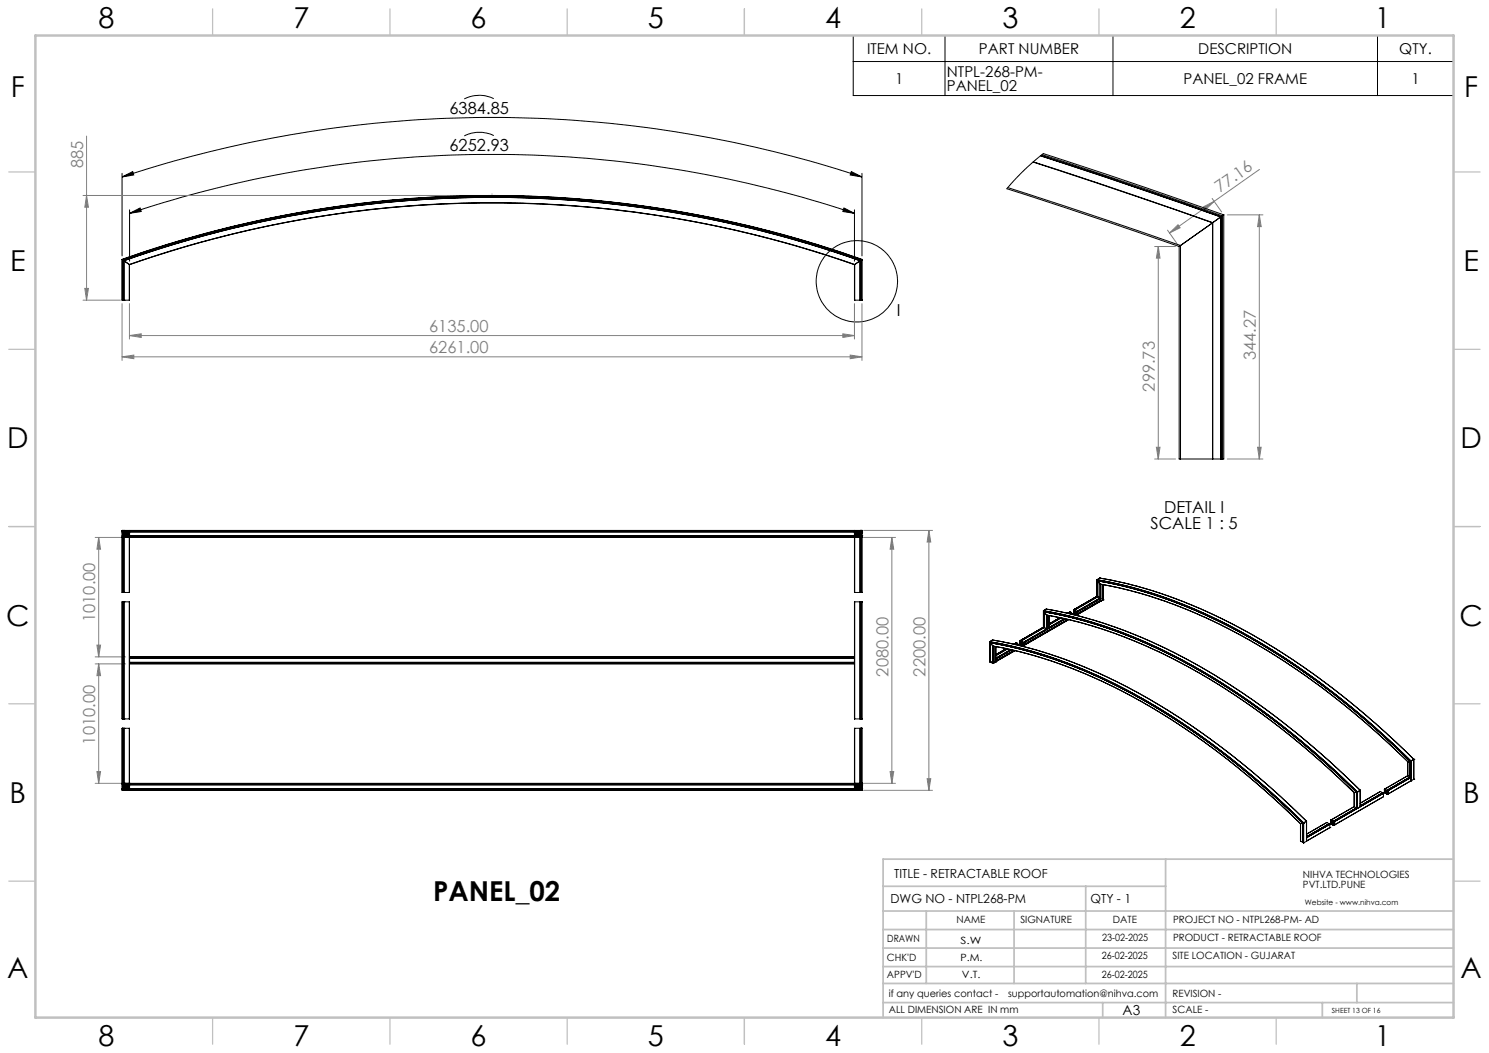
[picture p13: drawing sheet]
<svg xmlns="http://www.w3.org/2000/svg" width="420mm" height="297mm" viewBox="0 0 420 297" stroke-linecap="round" stroke-linejoin="round" font-family="sans-serif">
<defs><g id="words">
<g font-size="8.1">
<text x="27.8" y="8">8</text>
<text x="82.8" y="8">7</text>
<text x="132.8" y="8">6</text>
<text x="182.8" y="8">5</text>
<text x="232.8" y="8">4</text>
<text x="282.8" y="8">3</text>
<text x="332.8" y="8">2</text>
<text x="387.8" y="8">1</text>
<text x="3" y="27.2">F</text>
<text x="413" y="27.2">F</text>
<text x="2.8" y="76.5">E</text>
<text x="412.8" y="76.5">E</text>
<text x="2" y="126.5">D</text>
<text x="412" y="126.5">D</text>
<text x="1.7" y="176.5">C</text>
<text x="411.7" y="176.5">C</text>
<text x="2.7" y="226.5">B</text>
<text x="412.7" y="226.5">B</text>
<text x="2" y="275.7">A</text>
<text x="412" y="275.7">A</text>
<text x="27.8" y="295">8</text>
<text x="82.8" y="295">7</text>
<text x="132.8" y="295">6</text>
<text x="182.8" y="295">5</text>
<text x="232.8" y="295">4</text>
<text x="282.8" y="295">3</text>
<text x="332.8" y="295">2</text>
<text x="387.8" y="295">1</text>
</g>
<text font-size="7.8" x="122.2" y="254.1">PANEL_02</text>
<g font-size="4.7">
<text x="126.8" y="32.2" transform="rotate(-1 126.8 32.2)">6384.85</text>
<text x="126.8" y="42.6" transform="rotate(-1 126.8 42.6)">6252.93</text>
<text x="253" y="89.1">I</text>
<text x="324.5" y="149.3">SCALE 1 : 5</text>
<text x="328.3" y="144.8">DETAIL I</text>
</g>
<g font-size="4.7" fill="#808080">
<text x="23.4" y="47.4" transform="rotate(-90 23.4 47.4)">885</text>
<text x="344.1" y="54.4" transform="rotate(-35 344.1 54.4)">77.16</text>
<text x="121" y="93.6">6135.00</text>
<text x="121" y="99.6">6261.00</text>
<text x="354.2" y="101.6" transform="rotate(-90 354.2 101.6)">344.27</text>
<text x="325.7" y="110.5" transform="rotate(-90 325.7 110.5)">299.73</text>
<text x="26.9" y="175.5" transform="rotate(-90 26.9 175.5)">1010.00</text>
<text x="250.6" y="190.9" transform="rotate(-90 250.6 190.9)">2080.00</text>
<text x="261" y="190.9" transform="rotate(-90 261 190.9)">2200.00</text>
<text x="26.9" y="210" transform="rotate(-90 26.9 210)">1010.00</text>
</g>
<g font-size="4.2">
<text x="244.6" y="15.2">ITEM NO.</text>
<text x="276.1" y="15.2">PART NUMBER</text>
<text x="338" y="15.2">DESCRIPTION</text>
<text x="394.7" y="15.2">QTY.</text>
<text x="252.5" y="23.7">1</text>
<text x="267.1" y="21.6">NTPL-268-PM-</text>
<text x="333.8" y="23.7">PANEL_02 FRAME</text>
<text x="398.1" y="23.7">1</text>
<text x="267.1" y="25.7">PANEL_02</text>
</g>
<text font-size="3.9" x="316.7" y="286.4">A3</text>
<g font-size="3.5">
<text x="252.2" y="247.7">TITLE - RETRACTABLE ROOF</text>
<text x="251.2" y="254.8">DWG NO - NTPL268-PM</text>
<text x="307.6" y="254.8">QTY - 1</text>
</g>
<g font-size="2.8">
<text x="367.5" y="247.7">NIHVA TECHNOLOGIES</text>
<text x="367.5" y="250.5">PVT.LTD.PUNE</text>
<text x="269.8" y="260.4">NAME</text>
<text x="287.8" y="260.4">SIGNATURE</text>
<text x="313.9" y="260.5">DATE</text>
<text x="330.9" y="260.5">PROJECT NO - NTPL268-PM- AD</text>
<text x="250.3" y="265.7">DRAWN</text>
<text x="270.9" y="266.1">S.W</text>
<text x="310.9" y="265.5">23-02-2025</text>
<text x="330.9" y="265.5">PRODUCT - RETRACTABLE ROOF</text>
<text x="250.2" y="271.1">CHK'D</text>
<text x="250.2" y="275.8">APPV'D</text>
<text x="270.9" y="271.1">P.M.</text>
<text x="271.3" y="275.8">V.T.</text>
<text x="310.8" y="270.6">26-02-2025</text>
<text x="310.8" y="275.8">26-02-2025</text>
<text x="330.7" y="270.6">SITE LOCATION - GUJARAT</text>
<text x="250.7" y="281.1">if any queries contact -</text>
<text x="284.3" y="281.1">supportautomation@nihva.com</text>
<text x="330.7" y="281.1">REVISION -</text>
<text x="250.7" y="285.6">ALL DIMENSION ARE IN mm</text>
<text x="330.7" y="285.6">SCALE -</text>
</g>
<text font-size="2.1" x="368.1" y="255.1">Website - www.nihva.com</text>
<text font-size="2" x="375.7" y="285.6">SHEET 13 OF 16</text>
</g></defs>
<g fill="none" stroke="#000" stroke-width=".28">
<path d="M240.7 10h169.3v16.9h-169.3zM240.7 17.4h169.3M266.6 10v16.9M313.9 10v16.9M388.5 10v16.9M139.3 27.8a9.3 9.3 0 0 0-8.3 .1M139.3 38.2a9.4 9.4 0 0 0-8.3 .1M34.4 49.9l3-1.5 .3 1zM34.4 49.9a332.6 332.6 0 0 1 208.7 0M34.4 48.9v23.3M36.5 59.2v14.5M238.1 58.7l2.9 1.5-3.3-.5z"/>
<path d="M240.1 48.4l3 1.5-3.3-.5zM241 59.2v14.5M243.1 48.9v23.3M36.5 60.2l3-1.5 .3 1zM36.5 60.2a322.8 322.8 0 0 1 204.5 0"/>
<circle cx="241.7" cy="79.3" r="11.5"/>
</g>
<g fill="none" stroke="#808080" stroke-width=".28">
<path d="M24.4 38.4v46.3M23.4 55.1h114.4M24.4 55.1l.5 3.4h-1zM339.5 58.3l3-1.5-2.4 2.3zM341.9 56l2.7 3.8M342.5 56.8l-12.6 8.9M355.2 47.8l-12.7 9M325.7 69.5h5.9M326.7 69.5l.5 3.3h-1zM326.7 69.5v60M329.3 64.9l2.7 3.8M329.9 65.7l2.4-2.3 .6 .8z"/>
<path d="M346.2 60.6h10M355.2 60.6l.5 3.3h-1zM355.2 60.6v68.9M23.4 84.7h10.6M23.9 81.3h1l-.5 3.4zM34.4 85.7v16M36.5 94.6l3.3-.4v1zM36.5 85.7v9.9M36.5 94.6h204.5M237.7 94.2l3.3 .4-3.3 .6zM241 85.7v9.9M243.1 85.7v16"/>
<path d="M34.4 100.6l3.3-.4v1zM34.4 100.6h208.7M239.8 100.2l3.3 .4-3.3 .6zM325.7 129.5h5.9M326.2 126.1h1l-.5 3.4zM346.2 129.5h10M354.7 126.1h1l-.5 3.4zM26.8 151.6h8.7M27.8 151.6v33.7M27.8 151.6l.6 3.3h-1.1zM243.6 151.6h9M243.6 149.6h19.4"/>
<path d="M251.6 151.6l.5 3.3h-1zM251.6 151.6v69.3M262 149.6l.5 3.3h-1zM262 149.6v73.3M26.8 185.3h8.7M26.8 187.3h8.7M27.3 182h1.1l-.6 3.3zM27.8 187.3v33.6M27.8 187.3l.6 3.3h-1.1zM27.3 217.6h1.1l-.6 3.3zM251.1 217.6h1l-.5 3.3zM261.5 219.6h1l-.5 3.3z"/>
<path d="M26.8 220.9h8.7M243.6 220.9h9M243.6 222.9h19.4"/>
</g>
<path d="M138.8 54.6v.5M34.4 73.2a311 311 0 0 1 208.7 0M36.5 74.6a309.1 309.1 0 0 1 204.5 0" fill="none" stroke="#c0c0c0" stroke-width=".28"/>
<g fill="none" stroke="#c0c0c0" stroke-width=".35">
<path d="M60 2.5v7.5M110 2.5v7.5M160 2.5v7.5M210 2.5v7.5M260 2.5v7.5M310 2.5v7.5M360 2.5v7.5M2.5 48.5h7.5M410 48.5h7.5M2.5 98.5h7.5M410 98.5h7.5M2.5 148.5h7.5"/>
<path d="M410 148.5h7.5M2.5 198.5h7.5M410 198.5h7.5M2.5 248.5h7.5M410 248.5h7.5M60 287v7.5M110 287v7.5M160 287v7.5M210 287v7.5M260 287v7.5M310 287v7.5M360 287v7.5"/>
</g>
<g fill="none" stroke="#c0c0c0" stroke-width=".5">
<path d="M249.1 257h160.9M249.1 250h79.7M261.3 257v20.4M286 257v20.4M306.2 250v27.4M328.8 242.3v44.7M410 242.3h-160.9v44.7M249.1 272.6h160.9M249.1 267.4h160.9M249.1 262.2h160.9M249.1 277.4h160.9M382.7 277.4v5.4"/>
<path d="M249.1 282.8h160.9M311 282.8v4.2M373 282.8v4.2"/>
</g>
<path d="M10 10h400v277h-400z" fill="none" stroke="#c0c0c0" stroke-width=".7"/>
<g fill="#000">
<path d="M240.1 48.4l3 1.5-3.3-.5zM34.4 49.9l3-1.5 .3 1z"/>
<path d="M238.1 58.7l2.9 1.5-3.3-.5zM36.5 60.2l3-1.5 .3 1z"/>
</g>
<g fill="#808080">
<path d="M24.4 55.1l.5 3.4h-1zM23.9 81.3h1l-.5 3.4z"/>
<path d="M36.5 94.6l3.3-.4v1zM237.7 94.2l3.3 .4-3.3 .6zM34.4 100.6l3.3-.4v1zM239.8 100.2l3.3 .4-3.3 .6z"/>
<path d="M329.9 65.7l2.4-2.3 .6 .8zM339.5 58.3l3-1.5-2.4 2.3z"/>
<path d="M326.2 126.1h1l-.5 3.4zM326.7 69.5l.5 3.3h-1zM354.7 126.1h1l-.5 3.4zM355.2 60.6l.5 3.3h-1z"/>
<path d="M27.8 151.6l.6 3.3h-1.1zM27.3 182h1.1l-.6 3.3zM27.8 187.3l.6 3.3h-1.1zM27.3 217.6h1.1l-.6 3.3z"/>
<path d="M251.6 151.6l.5 3.3h-1zM251.1 217.6h1l-.5 3.3zM262 149.6l.5 3.3h-1zM261.5 219.6h1l-.5 3.3z"/>
</g>
<g fill="none" stroke="#000" stroke-width=".28">
<path d="M284.3 52.9l27 8.9 21.7 7.4M291.4 45.7l18.2 6 32.4 11.2M291.5 45.6l18.1 6 32.5 11.2M293.5 44l18.2 5.9 32.6 11.3M293.5 43.9l18.3 6 32.6 11.3M293.6 43.8l18.3 6 32.6 11.3M293.9 43.6l29.2 9.7 21.7 7.6M34.4 73.2l.1 11.5M34.4 73.2h.1M34.4 73.2a311 311 0 0 1 208.7 0M34.5 73.2a310.6 310.6 0 0 1 208.6 0M34.5 73.2v11.5"/>
<path d="M34.5 73.2v.1M34.5 73.3h.1M34.5 73.3v11.4M34.6 73.3h.1M34.6 73.3a310.8 310.8 0 0 1 208.4 0M34.6 73.3l.4 .3M35 73.6h.1M35 73.6a310.2 310.2 0 0 1 207.6 0M35 73.6v11.1M35 73.6l1.5 1M36.5 74.6h.1M36.5 74.6a309 309 0 0 1 204.6 0"/>
<path d="M36.5 74.6v10.1M36.5 74.6a309.2 309.2 0 0 1 204.5 0M241 74.6l.1 10.1M241.1 74.6h-.1M241.1 74.6v10.1M242.6 73.6h.1M242.6 73.6v11.1M242.6 73.6l-1.5 1M243 73.3h.1M243 73.3v11.4M243 73.3l-.4 .3M243.1 73.2v11.5"/>
<path d="M243.1 73.2l-.1 .1M243.1 73.2h.1M332.6 69.5v60h.4M333 69.2l-.4 .3M333 69.2v60.3M342 62.9v66.6M342 62.9l-9 6.3M342.1 62.8l-.1 .1M342.1 62.8v66.7M344.3 61.2l-2.2 1.6M344.3 61.2v68.3M344.4 61.2h-.1"/>
<path d="M344.4 61.2v68.3M344.5 61.1l-.1 .1M344.5 61.1v68.4M344.8 60.9l-.3 .2M344.8 60.9v68.6M345.2 60.6l-32.6-11.3-18.3-6-5.1 4.4-5.2 5.5 26.9 8.9 21.7 7.4M345.2 60.6v68.9h-.4M345.2 60.6l-.4 .3M34.5 84.7h2M34.5 84.7h.1M34.6 84.7h.1M35 84.7h.1"/>
<path d="M241.1 84.7h2M242.6 84.7h.1M243 84.7h.1M333 129.5h9M342 129.5h.1M342.1 129.5h2.2M344.3 129.5h.1M344.4 129.5h.1M344.5 129.5h.3M34.5 150.1h.1M34.5 151.5h.1M34.5 151.1h.1"/>
<path d="M34.5 151.6v15.5M34.5 149.7v.4M34.5 151.1v.4M34.5 151.6h.1M34.5 150.1h.5M34.5 150.1l.1 .2M34.5 149.6v.1M34.5 150.4h1.9M34.5 150.8h.1M34.5 150.4h.1M34.5 149.6h.1M34.5 150.8h1.9"/>
<path d="M34.5 150.4v.4M34.6 150.3h.1M34.6 150.8l-.1 .3M34.6 151.6h.1M34.6 150.8v16.3M34.6 150.3h.4M35 151.5h.1M35 149.6h.1M35 151.6h.1M35 149.6v.7M35 151.6h1.5M35 150.3h.1"/>
<path d="M35 149.6l-.5 .1M35 150.9v16.2M35.1 151.5h.1M35.1 151.2h.1M35.1 150.8v.1M35.1 150.1h1.3v.2M35.1 150.3h.1M35.1 150.1h.1M35.1 150h.1M35.1 149.6v.1M35.1 149.7v.3M35.1 150.1v.2"/>
<path d="M35.1 150.9v.2M35.1 151.2v.3M35.1 150.3h1.3M35.1 151.5h1.3M35.1 150h1.1M35.1 151.2h1.1M35.1 151.1h1.3M35.1 149.7h1.3M35.1 150.9h1.3M35.2 151.1h.1M35.3 150.1h.1M35.3 151.1l-.1 .1"/>
<path d="M35.3 151.1h.1M36.2 151.1l.2 .3M36.2 151.1h.1M36.2 150.1h.1M36.4 149.8h.1M36.4 151.4h.1M36.4 151.4v.1M36.4 149.8l-.2 .3M36.4 151.5h.1M36.4 150.8v.1M36.4 150.3h.1M36.4 149.6v.1"/>
<path d="M36.4 150h.1M36.4 150.9v.2h-1.3M36.4 150.8h.1M36.4 149.7v.1M36.4 149.9h-.1l.1 .1M36.4 151.3l.1 .1M36.4 151.2h-.1l.1 .1M36.4 150.4v.4M36.5 149.9h204.6M36.5 151.2h204.6M36.5 151.3h204.6M36.5 150h204.6"/>
<path d="M36.5 149.6h.1M36.5 149.6h-2.1l.1 2M36.5 151.6h.1M36.5 149.6h204.6M36.5 151.6v15.5M36.5 151.5v.1M36.5 149.8l-.1 .1M36.5 151.1l-.1 .1M36.5 151.6h204.5M36.5 149.6v.2M36.5 150v1.1M36.5 151.4v.1"/>
<path d="M36.5 151.5h204.5M36.5 149.6h204.5M36.5 149.8h204.5M36.5 151.1h204.5M36.5 151.4h204.5M36.5 150h204.5M241 151.5l.1 .1M241 151.1l.1 .1M241 149.8l.1 .1M241 151.6l.1 15.5M241 151.6h.1M241 149.6v.2"/>
<path d="M241 150v1.1M241 151.4v.1M241.1 151.3l-.1 .1M241.1 149.6h2v2M241.1 149.6h-.1M241.1 151.6v15.5M241.1 151.6h1.5M241.1 149.9h.2l-.2 .1M241.1 151.2h.2l-.2 .1M241.1 149.7l.1 .1M241.1 151.5h.1M241.1 151.1h.1"/>
<path d="M241.1 150.8h.1M241.1 150.3h.1M241.1 150h-.1M241.1 150.8h1.9M241.1 150.4h1.9M241.1 150.1v.2M241.1 150.4v.4M241.1 150.9v.2M241.1 150.3h1.4M241.1 151.5h1.4M241.1 150.1h1.4M241.1 151.1h1.4"/>
<path d="M241.1 149.7h1.4M241.1 150.9h1.4M241.2 149.8h.1M241.2 151.4h.1M241.2 150.8l-.1 .1M241.2 151.4l-.1 .1M241.2 149.8l.1 .3M241.2 150.1h-.1M241.2 149.6l-.1 .1M241.2 151.1h1.3M241.3 150.1h.1M241.3 151.1l-.1 .3"/>
<path d="M241.3 150h1.2M241.3 151.2h1.2M242.3 151.1h.1M242.3 150v.1M242.3 150.1h.1M242.5 150h.1M242.5 149.6v.1M242.5 150.8v.1M242.5 151.5h.1M242.5 151.2h.1M242.5 151.1h.1M242.5 150.3h.1"/>
<path d="M242.5 150.1h.1M242.5 149.7h.1M242.5 150.9h.1M242.5 149.7v.3M242.5 150.1v.2M242.5 150.9v.2M242.5 151.2v.3M242.6 150.9v16.2M242.6 150.3h.1M242.6 149.6h.4M242.6 151.5h.1M242.6 150.3h.4"/>
<path d="M242.6 150.1h.4M242.6 151.6h.1M242.6 149.6h.1M242.6 149.6v.7M243 150.3h.1M243 149.6h.1M243 151.6h.1M243 151.5h.1M243 150.8v.1M243 149.6v.5M243 150.8v16.3M243 150.9l.1 .2"/>
<path d="M243 149.6l.1 .5M243 150.4h-1.9M243 150.8h.1M243 150.4h.1M243 150.1h.1M243 150.4v.4M243 150.8h-1.8M243 150.1v.2M243.1 150.1h.1M243.1 151.1h.1M243.1 151.6v15.5M243.1 151.5h.1"/>
<path d="M243.1 151.1v.4M243.1 150.1l-.1 .2M34.5 169.8v33M34.5 169.8h2M34.5 167.1h2M34.5 169.8h.1M34.5 167.1h.1M34.6 169.8h.1M34.6 167.1h.1M35 169.8h.1M35 167.1h.1M35 169.8v33"/>
<path d="M36.5 169.8v33M241.1 169.8v33M241.1 169.8h2M241.1 167.1h2M242.6 169.8h.1M242.6 167.1h.1M242.6 169.8v33M243 169.8h.1M243 167.1h.1M243 169.8v33M243.1 169.8v33M294.3 172.3h.1"/>
<path d="M294.3 176.9h.1M294.3 172.3l4.6 .9 6.3 1.5a160.8 160.8 0 0 1 53.2 27.5l7.2 5.7 5.6 4.6 11.6 10.9M294.3 172.3a138.2 138.2 0 0 1 50.4 20.3l10.5 7.2 10.5 8 7.9 6.8 9.3 8.8M294.3 172.3l.1 4.6M294.3 176.9l-6.6 3.8M294.4 172.3h.1M294.4 172.3l.2 .1M294.4 176.9h.1l-6.7 3.9M294.4 176.9l-6.6 3.8M294.5 172.6h.1M294.5 177h.1M294.5 172.6l10.1 2.2 11 3.5 10.4 4.4 12.2 6.3 12.1 7.6 10.4 7.6 11.9 9.8 10 9.4"/>
<path d="M294.5 172.6l3.8 .7 7.8 1.9 10.3 3.4 4 1.6 8.9 4.1 10.5 5.6 10.5 6.7 12.8 9.5 8.7 7.2 10.8 10.1M294.5 172.6v4.4M294.5 177l-6.6 3.8M294.5 172.6l.7 .9M294.5 177l.7 .4M294.5 176.8l-.1 .1M294.5 172.6l8.5 1.7 4.7 1.3 7.2 2.4 10.4 4.3 7.2 3.6 4.9 2.6 11.3 7 12.1 8.7 12.6 10.5 9.2 8.7M294.5 172.5v.1M294.5 172.6l9.3 2 6.3 1.8 5.5 1.9 11.2 4.8 11.4 5.9 11.3 7 11.3 8.2 12.6 10.5 9.2 8.7M294.5 172.4v.2M294.6 172.4l10.6 2.3 6.3 2 6.4 2.3 4.9 2 7.2 3.4 9.8 5.4 9.7 6.1 5.7 3.9 7.2 5.5 11.9 10 8.5 8.1M294.6 172.4v.2l.3-.2"/>
<path d="M294.7 172.4v.1M295.1 171.8h.1M295.1 171.8a138.3 138.3 0 0 1 51.2 20.9l9.7 6.6 9.7 7.4 9.4 8.1 8.5 8.1M295.1 171.8l-.8 .5M295.1 171.8l9.4 2 5.9 1.7 6.1 2.1 6 2.4 6.1 2.8 10 5.3 12.3 7.6 11.4 8.3 12 10.1 9.4 8.8M295.2 177.4h.1M295.2 173.5l10.8 2.4 10.3 3.4 5.7 2.3 6.4 3 10.6 5.6 11.3 7.2 10.5 7.6 11.9 9.9 9.3 8.7M295.2 173.5h.1M295.2 173.5v3.9M295.2 177.4l-6.6 3.8M295.2 173.5l9.4 2 9.7 3.1 7.5 3 5.3 2.4 9.9 5.1 11.5 7.1 6.9 4.7 6 4.6 11.2 9.3 9.4 8.8M295.3 177.4h.1"/>
<path d="M295.3 177.3h.1M295.3 173.5v3.9M295.3 177.4h-.1M295.3 173.5v3.8M295.4 173.5v3.8M295.8 176.9l.1 .1M295.8 173.6v3.5M295.8 177.1l-.4 .2M295.9 177l-.1 .1M295.9 177h.1M295.9 173.6v3.4M296 176.9h.1"/>
<path d="M296 173.6v3.3M296 176.9l-.1 .1M299 174.2l-3 1.7M299.1 174.2l-3.1 1.8M299.3 174.3l-3.3 1.9M300.2 174.5l-4.2 2.4M300.3 174.5l-11.7 6.8M300.5 174.6l-11.9 6.8M301.2 174.7l-12.6 7.3M301.2 174.7l-12.6 7.4M301.3 174.8l-12.7 7.3M301.4 174.8l-12.8 7.4"/>
<path d="M301.7 172.6l-.6 .4M301.8 172.6h.1M301.8 172.7h.1M301.8 172.7l-.6 .3M301.8 172.6v.3M301.8 172.6l-.6 .4M301.9 172.8h.1M301.9 172.8l-.5 .2M301.9 172.8l.7 .3M302.6 173.2h.1M302.6 173.1v.1M302.6 173.1l-.3 .1"/>
<path d="M302.6 173.2l-.2 .1M302.9 172h.1M302.9 172.9v.1M302.9 172.2h.1M302.9 172.4h.1M302.9 172.6h.1M302.9 172.8h.1M302.9 172.9h.1M302.9 173h.1M302.9 172v1M302.9 172.4l.2 .1M302.9 172.6l.2 .5"/>
<path d="M302.9 172.6l.8 .4M302.9 172.4l.8 .5M303 172.7l-.1 .1M303 172.5l-.1 .1M303.1 173h.1M303.1 172.5h.1M303.1 172.2h.1M303.1 172.1h.1M303.1 172.1l-.2 .1M303.1 172.8l-.2 .2M303.1 172.1v.4M303.1 172.1l.6 .4"/>
<path d="M303.1 173.1l.6 .4M303.1 172.5l-.2 .1M303.1 172.3l-.2 .1M303.1 172.8h.1M303.1 172.9h.1M303.1 172.3v.1M303.1 172.4h.1M303.1 172.8l.6 .3M303.1 173.1l.6 .3M303.1 172.2l.6 .3M303.1 172.5l.6 .3M303.2 172.9h.1"/>
<path d="M303.2 172.4h.1M303.2 172.4l.2-.1-.3 .2M303.2 172.8l-.1 .1M303.3 172.3h-.2M303.3 172.9h-.1M303.4 172.3l-.2 .1M303.4 172.9l-.3 .2M303.6 173.1l.1 .3M303.6 173.1h.1M303.6 173.1l.1 .1M303.7 173.2h.1M303.7 173.4h.1"/>
<path d="M303.7 173h.1M303.7 172.5h.1M303.7 172.8h.1M303.7 172.5v.2M303.7 172.6h.1M303.7 172.6v.1M303.7 173.2v.1M303.7 173.3h.1M303.7 172.5h-.1M303.7 173.1h-.1M303.7 172.5v.1M303.7 172.7v.5"/>
<path d="M303.7 173.4v.1M309.4 168.2h.1M309.4 163.5l.1 4.9M309.4 168.2l-6.5 3.8M309.5 163.6h.1M309.5 163.5v.1M309.5 163.6a138.5 138.5 0 0 1 51.1 20.9l11.3 7.8 8 6.2 9.5 8.1 8.5 8.1M309.5 163.5l9.3 2 6.3 1.8 5.6 2 9.6 4 5.7 2.7 6.5 3.5 11.4 7 12.1 8.8 9.6 7.8 12.4 11.5M309.5 168.2l-6.6 3.8M309.5 168.2h.1M309.5 163.6l.2 .1M309.5 163.6v4.8"/>
<path d="M309.6 163.8h.1M309.6 163.8l7 1.4 5.5 1.5 8.7 2.9 11.2 4.7 10.5 5.5 10.5 6.5 11.3 7.9 5.5 4.4 7.1 6 10.9 10.1M309.6 163.8l10.9 2.4 4.7 1.4 7.2 2.6 12 5.3 9.7 5.2 12.1 7.7 10.5 7.7 9.5 7.8 11.6 10.8M309.6 168.3h.1M309.6 168.3l-6.5 3.8M309.6 163.8l.7 .9M309.6 168.3l.7 .4M309.7 163.8l5.3 1 5.5 1.4 4.7 1.4 7.2 2.6 5.6 2.3 6.4 3 9.7 5.2 11.3 7.2 10.5 7.5 11.8 9.9 10.1 9.4M309.7 163.7l-.1 4.6M309.7 163.7l6.7 1.3 4.7 1.2 10.4 3.4 8 3.4 4.8 2.3 10.6 5.7 10.5 6.7 5.7 4 7.2 5.5 9.5 8 10.1 9.5M309.8 163.7v.1M310 163.7l-.3 .1"/>
<path d="M310.2 163.1l8.7 1.7 10.5 3.2 5.2 2 7.7 3.4 11.5 5.9 10.7 6.6 12.2 8.8 11.2 9.3 10.9 10.2M310.2 163.1l10.9 2.3 10.3 3.4 9.7 4 12.2 6.3 11.4 7 11.3 8.1 11.9 9.8 10.9 10.2M310.2 168.8l.1 .1M310.2 169.5h.1M310.2 163.1l-.7 .4M310.3 164.7l10.1 2.3 10.5 3.4 11.4 4.8 10.7 5.6 11.4 7.2 9.9 7 11.2 9.1 11.6 10.7M310.3 164.7a137.6 137.6 0 0 1 50.3 20.8l8.1 5.4 11.2 8.5 7.9 6.8 9.3 8.6M310.3 168.7h.1M310.3 168.9h.1M310.3 169.5v.1M310.3 164.7h.1M310.3 168.7l-6.6 3.8"/>
<path d="M310.3 164.7v4M310.3 168.9l-6.6 3.7M310.3 169.5l-6.6 3.8M310.3 169.6h.1M310.3 168.8h.1M310.3 169.4v.1M310.3 168.8l-6.6 3.8M310.3 169.4l-6.6 3.8M310.3 169.6l-6.6 3.9M310.3 168.7v.8M310.3 168.9l-6.6 3.8M310.3 169.6l-6.6 3.8"/>
<path d="M310.3 164.8v4.8M310.4 169.6h.1M310.4 169.5h.1M310.4 169.6h-.1M310.4 164.8v4.8M310.5 164.8v4.7M311 169.3h.1M311 169.2h.1M311 169.3l-.5 .2M311 164.9v4.4M311.1 164.9v4.3M311.1 169.2h.1"/>
<path d="M36.5 187h204.5M36.5 185.7h204.5M36.5 186.9h204.5M36.5 185.5h204.5M36.5 185.3h204.5M36.5 185.7h.1M36.5 187h.1M36.5 185.3h.1M36.5 186.8h204.5M241 187.2h-204.5l204.5 .1M279.2 181h.1M279.2 186.6v.1"/>
<path d="M279.2 181l3.8 .7 7.8 2 11.2 3.7 10.5 4.5 11.3 6.1 12.2 7.7 10.5 7.7 10.3 8.6 10.9 10.1M279.2 181l4.6 .9 6.3 1.5a162.5 162.5 0 0 1 55.6 29.4l11.9 9.8 10.1 9.5M279.2 181v5.7M279.2 181v.1M279.2 186.7h.1M279.2 181.1h.1M279.2 181.1l3.9 .7 7.8 1.9 10.3 3.4 10.5 4.5 12.1 6.4 11.4 7.2 10.5 7.6 11.9 9.9 10.1 9.4M279.2 181.1v5.6M279.4 181.3h.1M279.4 186.8h.1M279.4 181.3l5.4 1 6.2 1.6 10.3 3.5 4 1.5 8 3.7 10.5 5.6 9.8 6.1 10.4 7.4 5.6 4.4 7.1 6 10.8 10.1M279.4 181.3l5.4 1 6.2 1.6 9.5 3.1 11.2 4.8 11.3 5.9 11.4 7.1 10.4 7.5 10.3 8.4 5.5 4.9 6.9 6.6"/>
<path d="M279.4 181.3l.6 .9M279.4 186.8l.6 .3M279.4 186.5l-.2 .1M279.4 181.3l5.3 1 7.1 1.8 10.3 3.5 10.5 4.6 11.2 6 12.2 7.7 10.4 7.6 11.1 9.2 10 9.5M279.4 181.3l3.8 .7 7 1.7 6.3 1.9 5.6 2 7.2 3.1 4.8 2.3 9.7 5.2 12.2 7.7 10.4 7.6 11.1 9.2 10 9.5M279.4 181.1v5.7M279.5 181.1v.2M279.7 181.1l-.2 .2M280 180.5l4.9 1 5.9 1.4 5.3 1.6 6.8 2.4 9.9 4.3 11.5 6 10.7 6.7 11.4 8.3 10.5 8.6 11.6 10.8M280 180.5l6.9 1.4 5.5 1.5 9.6 3.2 8.1 3.3 4.8 2.3 9.8 5.3 11.3 7.1 11.3 8.3 9.6 7.9 11.6 10.8M280 180.5l-.8 .5M280 182.2h.1"/>
<path d="M280 187.1h.1M280 182.2l1.6 .3a142 142 0 0 1 52 22.5l6.4 4.5 8.8 6.7 8 6.7 10.1 9.4M280 182.2v4.9M280.1 182.2l9.3 2.1 4.5 1.3 7.5 2.6 9.1 3.8 12.2 6.3 9.9 6.1 6.9 4.7 6 4.5 11.2 9.3 10.1 9.4M280.1 182.2v4.9M280.1 187.1h.1M280.1 187h.1M280.2 187h.1M280.2 182.2l-.1 4.9M280.2 182.3v4.7M280.7 186.8h.1M280.7 186.7h.1"/>
<path d="M280.7 186.8l-.5 .2M280.7 182.3v4.5M280.8 182.3v4.4M280.9 186.7h.1M280.9 186.5h.1M280.9 185.7h.1M280.9 185.8l4.4-2.5zM280.9 186.4h.1M280.9 182.4v4.3M280.9 186.7h-.1M283.8 182.9l-2.9 1.8 3-1.7M284 183l-3.1 1.7"/>
<path d="M284.2 183l-3.3 1.9M285.1 183.2l-4.2 2.4M285.2 183.2l-4.3 2.5M285.3 183.3l-4.4 2.5M285.4 183.3l-4.5 2.5M286.1 183.4l-5.2 3M286.1 183.5l-5.2 3M286.2 183.5l-5.3 3M286.3 183.5l-5.4 3.2M286.6 181.4h.1M286.6 181.4l-.6 .3M286.6 181.4l-.5 .3 .5-.3"/>
<path d="M286.6 181.4v.2M286.8 181.5h.1M286.8 181.5l-.5 .3M286.8 181.5l.6 .4M287.4 182h.1M287.4 181.9h.1M287.4 181.9l-.2 .1M287.5 182h-.1M287.5 181.9l-.2 .1M287.5 181.9v.1M287.7 180.7h.1M287.7 180.7l.1 1"/>
<path d="M287.8 180.7v.1M287.8 180.8h.1M287.8 180.9v.1M287.8 181.1h.1M287.8 181.4h.1M287.8 181.5h.1M287.8 181.7h.1M287.8 181.3h.1M287.8 181.7l.1-.1-.1 .1M287.8 180.8v.9M287.8 181.1l.1 .1M287.8 181.4l.1 .1"/>
<path d="M287.8 181.3l.8 .5M287.8 181.1l.8 .5M287.9 181.4l-.1 .1M287.9 181.8h.1M287.9 181.2h.1M287.9 180.9h.1M287.9 180.8h.1M287.9 181.5h.1M287.9 181.2l-.1 .1M287.9 181l-.1 .1M287.9 180.8v.4M287.9 181.5v.3"/>
<path d="M287.9 180.8l.7 .4M287.9 181.8l.7 .4M287.9 180.8l-.1 .1M287.9 181.5l-.1 .2M288 181.5h.1M288 181.8h.1M288 180.9h.1M288 181.1h.1M288 181.2h.1M288 181.5l.6 .3M288 180.9v.3M288 181.5v.3"/>
<path d="M288 181.8l.6 .3M288 180.9l.6 .3M288 181.2l.6 .3M288.1 181.6h.1M288.1 181.1h.1M288.1 181.1l.2-.1-.3 .2M288.1 181.5v.1M288.1 181l-.1 .1M288.2 181.6l-.1 .1M288.2 181l-.1 .1M288.3 181.6l-.3 .2M288.5 181.9v.2"/>
<path d="M288.5 181.9h.1M288.5 181.4h.1M288.5 182.1h.1M288.5 181.3v.1M288.6 181.2v.1M288.6 181.3h.1M288.6 181.3v.1M288.6 181.4h.1M288.6 182v.1M288.6 182.1h.1M288.6 182.2h.1M288.6 181.9h-.1"/>
<path d="M288.6 181.8h.1M288.6 181.6h.1M288.6 181.3h-.1M288.6 181.2h.1M288.6 181.5h.1M288.6 181.2l-.1 .1M288.6 181.8l-.1 .1M288.6 181.6v.3M288.6 181.4v.6M288.6 181.3l11.8-6.8-11.8 6.9M288.6 182.1v.1M34.5 205.4v15.5"/>
<path d="M34.5 202.8h2M34.5 205.4h2M34.5 202.8h.1M34.5 205.4h.1M34.5 205.4l.1 16.2M34.6 202.8h.1M34.6 205.4h.1M35 202.8h.1M35 205.4h.1M35 205.4v16.2M36.5 205.4v15.5M241.1 205.4l-.1 15.5"/>
<path d="M241.1 205.4v15.5M241.1 202.8h2M241.1 205.4h2M242.6 202.8h.1M242.6 205.4h.1M242.6 205.4v16.2M243 202.8h.1M243 205.4h.1M243 205.4v16.2M243.1 205.4v15.5M397.1 214.8h.1M397.1 218.8h.1"/>
<path d="M397.1 214.8v4M397.1 218.8l-6.6 3.8M397.1 218.8l.7 .3M397.7 219.2v.2M397.8 214.7h.1M397.8 219.1v.1M397.8 219.2h.1M397.8 219.1l-6.6 3.9M397.8 214.7v4.7M397.8 214.7l-.7 .1M397.9 214.6l-.1 .1M397.9 214.7h.1"/>
<path d="M397.9 219.2h.1M397.9 214.7v4.6M397.9 219.2l-6.6 3.9M397.9 219.2v.1M397.9 219.3l-6.5 3.8M398 214.6l-.1 .1M398 214.6v5.6M398.8 214.2h.1M398.8 219.8h.1M398.8 214.2v5.6M398.8 214.2l-.8 .4M398.8 219.8l-.8 .4"/>
<path d="M34.5 221h.1M34.5 220.9v2h2M34.5 222.8h.1M34.5 221.4h.1M34.5 222.5h.1M34.5 221v.4M34.5 222.5v.3M34.5 220.9h.1M34.5 222.8h.5M34.5 222.5h.5M34.5 221.4l.1 .2M34.5 221.8h1.9"/>
<path d="M34.5 222.1h.1M34.5 222.9h.1M34.5 222.8l.1 .1M34.5 222.1h1.9M34.5 221.8v.3M34.6 221.6h.1M34.6 221h-.1M34.6 222.2h.1M34.6 220.9h.1M34.6 222.9h.1M34.6 221.6h.4M34.6 222.2h.4"/>
<path d="M34.6 222.2l-.1 .3M35 220.9h.1M35 221h.1M35 222.8v.1M35 222.9h.1M35 220.9h1.5M35 221.6h.1M35 222.8h.1M35 222.2h.1M35 222.2v.7M35.1 221h.1M35.1 222.8h.1"/>
<path d="M35.1 222.5h.1M35.1 222.4h.1M35.1 222.2h.1M35.1 221.6h.1M35.1 221.4h.1M35.1 221.5h.1M35.1 221h1.3M35.1 221.6h1.3M35.1 222.8h1.3M35.1 222.2h1.3M35.1 221.4h1.1M35.1 222.5h1.1"/>
<path d="M35.1 221v.4M35.1 221.5v.1M35.1 222.2v.2M35.1 222.5v.3M35.1 221.5h1.3M35.2 222.4h.1M35.2 221.4h.1M35.3 222.5h-.1M35.3 222.4h.1M35.3 222.5h.1M35.3 221.4h.1M35.3 222.4v.1"/>
<path d="M36.2 222.4h.1M36.2 222.4l.2 .3M36.2 221.4h.1M36.4 221.1h.1M36.4 222.7h.1M36.4 222.7v.1M36.4 221.1l-.2 .3M36.4 222.8h.1M36.4 222.2h.1M36.4 221.4v.1M36.4 221.6h.1M36.4 221.4l-1.3 .1"/>
<path d="M36.4 221h.1M36.4 222.4h-1.3M36.4 222.5h-.1l.1 .2M36.4 222.4h.1M36.4 222.1h-1.9M36.4 221v.1M36.4 221.3l.1 .1M36.4 221.2h-.1l.1 .1M36.4 221.5v.1M36.4 221.8v.3M36.4 222.2v.2M36.5 221.2h204.6"/>
<path d="M36.5 222.7h204.6M36.5 222.5h204.6M36.5 221.3h204.6M36.5 220.9v.1M36.5 222.9h204.6M36.5 220.9h.1M36.5 221.2h-.1M36.5 222.8v.1M36.5 222.5h-.1M36.5 220.9h204.5M36.5 221v.2M36.5 221.4v1.1"/>
<path d="M36.5 222.7v.1M36.5 222.8h204.5M36.5 221h204.5M36.5 221.2h204.5M36.5 222.7h204.5M36.5 222.5h204.5M36.5 221.4h204.5M241 221.2h.1M241 222.8l.1 .1M241 222.5h.1M241 220.9h.1M241 221v.2"/>
<path d="M241 221.4v1.1M241 222.7v.1M241.1 220.9l-.1 .1M241.1 220.9h1.5M241.1 221.3l-.1 .1M241.1 221.2h.2l-.2 .1M241.1 222.7h-.1M241.1 222.5l.2 .1-.2 .1M241.1 221.5h1.4M241.1 221.6h.1M241.1 221.8h1.9M241.1 222.1h1.9"/>
<path d="M241.1 222.8h.1M241.1 222.4h.1M241.1 221.5v.1M241.1 221.8v.3M241.1 221.6h1.4M241.1 222.8h1.4M241.1 222.4h1.4M241.2 221.1h.1M241.2 222.7h.1M241.2 221.1l.1 .3M241.2 222.7l-.1 .1M241.3 221.4h.1"/>
<path d="M241.3 222.4l-.1 .3M241.3 221.4h1.2M241.3 222.5h1.2M242.3 221.4h.1M242.3 222.5h.1M242.3 222.4h.1M242.3 222.4v.1M242.5 221.6h.1M242.5 221.4h.1M242.5 221h.1M242.5 221l-1.3 .1M242.5 222.8h.1"/>
<path d="M242.5 222.5h.1M242.5 222.4h.1M242.5 222.2h.1M242.5 222.2h-1.4v.2M242.5 221v.4M242.5 221.5v.1M242.5 222.2v.2M242.5 222.5v.3M242.6 221h.1M242.6 221.6h.1M242.6 222.2h.1M242.6 222.8h.1"/>
<path d="M242.6 222.2v.7M242.6 221.6h.4M242.6 222.8h.4M242.6 222.2h.4M242.6 222.5h.4M242.6 220.9h.1M242.6 222.8v.1M242.6 222.9h.1M243 221.6h.1M243 221h.1M243 220.9h.1M243 222.9h.1"/>
<path d="M243 222.8v.1M243 222.2h.1M243 222.8h.1M243 222.2l.1 .3M243 222.2v.3M243 222.1h.1M243 222.5h.1M243 221.8v.3M243 222.5v.4M243.1 221.4h.1M243.1 220.9v2h-2M243.1 222.5l-.1 .3"/>
<path d="M243.1 222.5h.1M243.1 221h.1M243.1 221v.4M243.1 221.4l-.1 .2M366.8 232.3h.1M366.8 232.3v4.9M366.8 237.2h.1M366.9 237.2l.6 .4M367.5 232.2v5.4M367.5 232.2h.1M367.5 237.6h.1M367.5 232.2l-.6 .1"/>
<path d="M367.6 232.1l-.1 .1M367.7 232.1h.1M367.7 237.7h.1M367.7 232.1v5.6M367.7 237.5l-.2 .1M368.5 231.6h.1M368.5 231.6l-.8 .5M368.5 237.3l-.8 .4M368.5 237.2v.1M368.5 237.2h.1M368.5 231.6v5.7M374.2 232h.1"/>
<path d="M374.2 232l-5.7 3.3M374.3 232l-5.8 3.3M374.3 232l.6 .3M374.9 232.3h.1M374.9 232.4l-6.4 3.6M374.9 232.3v.2M375.1 232.4h.1M375.1 232.4l-6.6 3.9 6.6-3.8M375.1 232.4v.1M375.1 233.4h.1M375.1 233.4l-6.6 3.8M375.1 232.5v.9"/>
<path d="M375.4 231.5h.1M375.4 232.2h.1M375.4 231.5v.6M375.4 232.2v.1M375.4 231.3v.1M375.4 232.3h.1M375.4 232.1v.1M375.4 231.3l.6 .4M375.4 232.3l.6 .4M375.4 231.4l.1 .1M375.4 231.6h.1M375.4 231.7h.1"/>
<path d="M375.4 231.4h.1M375.4 231.9h.1M375.4 232.1h.1M375.4 231.6v.1M375.4 231.7v.4M375.4 231.7l.6 .3M375.4 231.7l.8 .5M375.4 231.9l.8 .5M375.4 232.3l.6 .3M375.4 231.9l.6 .4M375.5 231.5h-.1M375.5 231.6h.1"/>
<path d="M375.5 232.2h-.1M375.5 231.6l.2-.1-.3 .2M375.5 231.5v.1M375.5 232.1v.1M375.5 232.1l-.1 .1M375.6 231.8l-.2 .1M375.6 231.5h-.1M375.7 232.1l-.2 .1M375.7 232.1l-.3 .2M375.7 231.5l-.3 .2M375.9 231.8v.1M375.9 231.8h.1"/>
<path d="M375.9 232.4h.1M375.9 232.3h.1M375.9 232.3v.1M375.9 231.8l.1 .1M375.9 231.9h.1M375.9 232.3l.1 .1M376 232h.1M376 231.9h.1M376 232.4h.1M376 232.3h.1M376 232.3h-.1M376 232.3v.4"/>
<path d="M376 231.7h.1M376 232v.1M376 232.6h.1M376 231.7v.3M376 232.1l.2 .1M376 232.3l.2 .1M376 232l.2-.1-.2 .2M376.2 232.1v.1M376.2 231.8h.1M376.2 232.8h.1M376.2 232.7h.1M376.2 232.4h.1"/>
<path d="M376.2 232.2h.1M376.2 231.8v.2M376.2 232.1v.3M376.2 232.4v.1M376.2 232.5l-.2 .1M376.2 232h.1M376.2 232.7v.1M376.2 232.5h.1M376.2 232.5l-.2 .2M376.2 232v.1M376.2 232.5v.3M376.3 232.8h-.1"/>
<path d="M376.3 231.8v1M382 223.6h.1M382 227.5h.1M382 223.6v3.9M382 227.5l-6.6 3.8M382 227.5l.6 .4M382.6 223.4h.1M382.6 227.9h.1M382.6 223.4v4.5M382.6 223.4l-.6 .2M382.6 227.9l.2-.1-.2 .1M382.7 223.3l-.1 .1"/>
<path d="M382.8 223.4h.1M382.8 228h.1M382.8 227.8l-6.8 3.9M382.8 223.4v4.6M382.8 228l-6.6 3.8M382.9 223.4v4.6M383.6 222.9l-.7 .5M383.6 222.9v4.6M383.6 227.5l-.7 .5M383.7 222.9h-.1M383.7 222.9l-.1 4.6M389.4 223.2h.1"/>
<path d="M389.4 223.2l-5.7 3.4M389.4 223.2l.6 .4M390 223.6h.1M390 223.6v.1M390 223.6l-6.3 3.7M390 223.6l-6.3 3.7 6.3-3.6M390 223.7v.1M390.2 223.7h.1M390.2 223.7l-6.5 3.8 6.5-3.8M390.2 223.7v.1M390.2 224.7l-14 8.1M390.2 223.8l-13.9 8"/>
<path d="M390.2 224.7l-13.9 8.1M390.2 223.8v.9M390.5 222.8h.1M390.5 222.7h.1M390.5 222.6h.1M390.5 223.6h.1M390.5 223.4h.1M390.5 223.3v.1M390.5 222.6v.1M390.5 222.8v.5M390.5 223.4v.2M390.5 222.7v.1"/>
<path d="M390.6 222.8h.1M390.5 223h.1M390.5 223.2l.2-.1zM390.6 223.2h.1M390.5 223.3h.1M390.5 222.6l.7 .4M390.5 223.6l.7 .3M390.6 222.7v.1M390.6 223.5h-.1M390.6 222.8v.1M390.6 223l.5 .3M390.6 222.6l.5 .4"/>
<path d="M390.6 223l.7 .4M390.6 223.2l.7 .5M390.6 223.6l.5 .3M390.6 223.3v.1M390.6 223.2l.5 .4M390.6 222.6l-.1 .1M390.6 222.7h.1M390.6 223.4h-.1M390.6 223.5l-.1 .1M390.6 222.9h.1M390.6 223.4h.1M390.6 223.4v.1"/>
<path d="M390.6 222.9l.2-.1-.3 .2M390.6 223.4h.2l-.2 .1M390.7 222.7l-.1 .1M390.8 222.8l-.2 .2M390.8 223.4l-.2 .2M391 223.1h.1M391 223.6l.1 .1M391 223.6h.1M391.1 223.1h.1M391.1 223.1v.1M391.1 223.6v.1M391.1 223.3h.1"/>
<path d="M391.1 223.2h.1M391.1 223.7h.1M391.1 223.6h.1M391.1 223.6h-.1M391.2 223h.1M391.2 223.3h.1M391.2 223.6h.1M391.2 223.9h.1M391.2 223v.3M391.2 223.6v.3M391.2 223.3l.1 .1M391.2 223.6l.1 .1"/>
<path d="M391.3 223.4h.1M391.3 223.3h.1M391.3 223.1h.1M391.3 224h.1M391.3 223.8h.1M391.3 223.7h.1M391.3 223.1l.1 .9M391.3 223.8l-.1 .1M391.3 223.2l-.1 .1M391.4 223.1h.1M391.4 224h.1M398 220.2h.1"/>
<path d="M398 220.2l-6.6 3.8M398 220.2v.1"/>
</g>
<use href="#words"/>
</svg>
